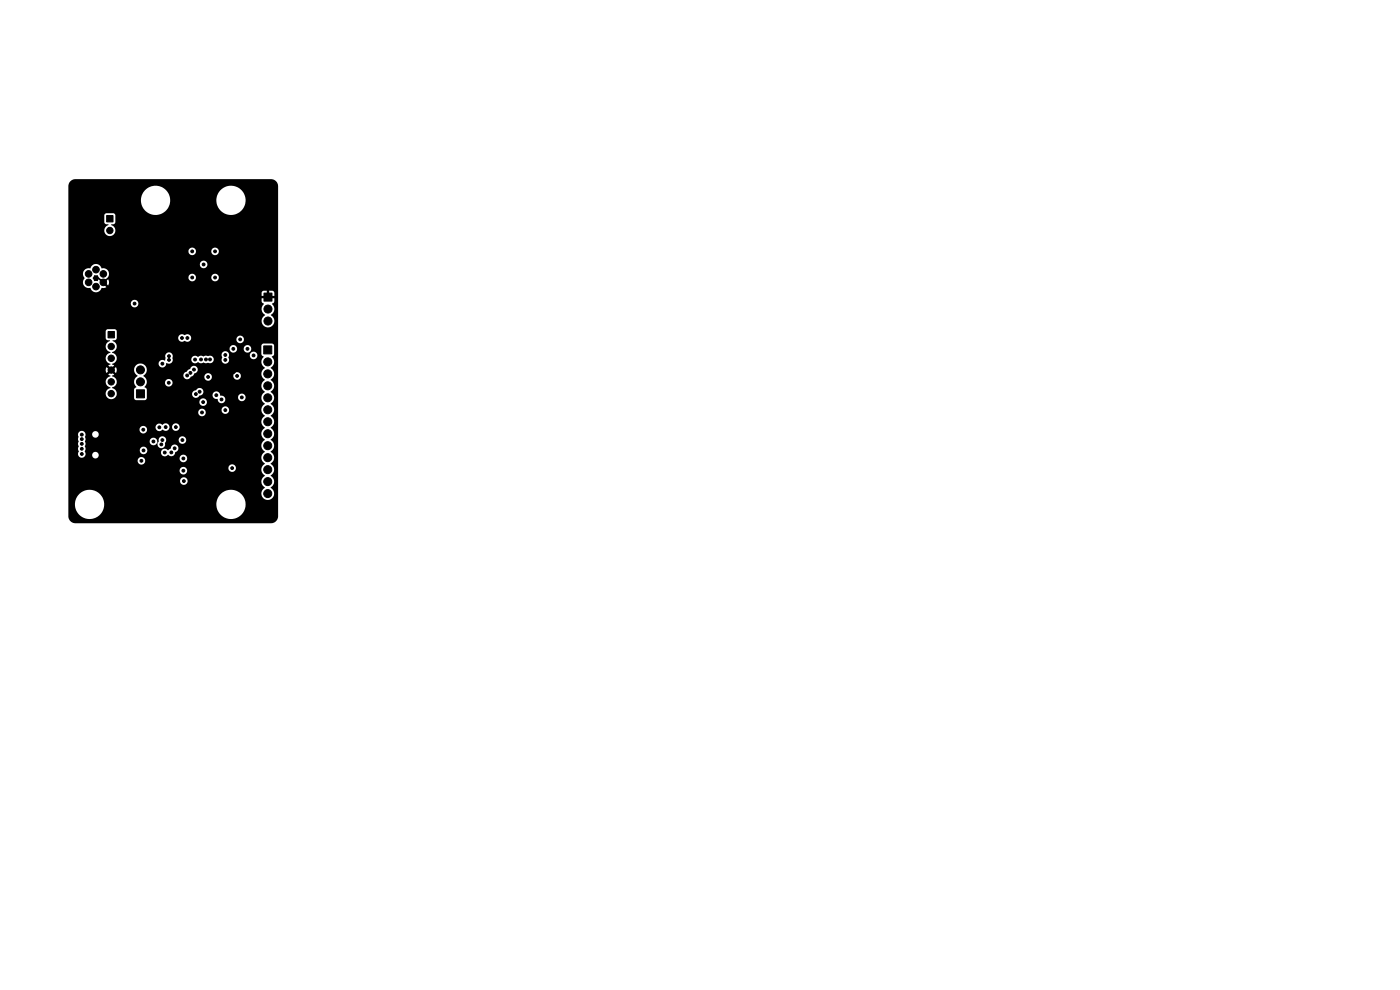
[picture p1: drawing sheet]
<svg xmlns="http://www.w3.org/2000/svg" width="297mm" height="210mm" viewBox="0 0 297 210" stroke-linecap="round" stroke-linejoin="round" font-family="sans-serif">
<g fill="#000" stroke="#000" stroke-width=".21">
<path d="M22.6 45.7h1.4v1.4h-1.4zM22.9 70.3h1.4v1.4h-1.4zM56 73.4h1.7v1.7h-1.7zM56 62.2h1.7v1.7h-1.7zM28.9 82.7h1.7v1.7h-1.7z"/>
<circle cx="18.8" cy="59.9" r=".7"/>
<circle cx="18.8" cy="58.1" r=".7"/>
<circle cx="20.4" cy="57.2" r=".7"/>
<circle cx="21.9" cy="59.9" r=".7"/>
<circle cx="21.9" cy="58.1" r=".7"/>
<circle cx="23.3" cy="48.9" r=".67"/>
<circle cx="40.8" cy="58.9" r=".3"/>
<circle cx="40.8" cy="53.3" r=".3"/>
<circle cx="43.2" cy="56.1" r=".3"/>
<circle cx="45.6" cy="58.9" r=".3"/>
<circle cx="45.6" cy="53.3" r=".3"/>
<circle cx="20.4" cy="60.8" r=".7"/>
<circle cx="23.6" cy="78.5" r=".67"/>
<circle cx="23.6" cy="73.5" r=".67"/>
<circle cx="23.6" cy="76" r=".67"/>
<circle cx="28.5" cy="64.4" r=".3"/>
<circle cx="29.8" cy="78.5" r=".85"/>
<circle cx="32.2" cy="60.7" r=".3"/>
<circle cx="32.2" cy="60" r=".3"/>
<circle cx="32.9" cy="60.7" r=".3"/>
<circle cx="32.9" cy="60" r=".3"/>
<circle cx="33.6" cy="60.7" r=".3"/>
<circle cx="33.6" cy="60" r=".3"/>
<circle cx="34.5" cy="77.1" r=".3"/>
<circle cx="34.5" cy="72.6" r=".3"/>
<circle cx="34.6" cy="60.7" r=".3"/>
<circle cx="34.6" cy="74.8" r=".3"/>
<circle cx="34.6" cy="60" r=".3"/>
<circle cx="35.3" cy="60.7" r=".3"/>
<circle cx="35.3" cy="60" r=".3"/>
<circle cx="35.9" cy="75.6" r=".3"/>
<circle cx="35.9" cy="76.3" r=".3"/>
<circle cx="36" cy="60.7" r=".3"/>
<circle cx="36.1" cy="60" r=".3"/>
<circle cx="38.6" cy="71.7" r=".3"/>
<circle cx="39.7" cy="79.7" r=".3"/>
<circle cx="39.8" cy="71.7" r=".3"/>
<circle cx="40.4" cy="79.1" r=".3"/>
<circle cx="41.2" cy="78.4" r=".3"/>
<circle cx="41.4" cy="76.3" r=".3"/>
<circle cx="42.6" cy="76.3" r=".3"/>
<circle cx="43.7" cy="76.3" r=".3"/>
<circle cx="44.2" cy="80" r=".3"/>
<circle cx="44.6" cy="76.3" r=".3"/>
<circle cx="47.8" cy="75.3" r=".3"/>
<circle cx="47.8" cy="76.3" r=".3"/>
<circle cx="49.5" cy="74" r=".3"/>
<circle cx="49.6" cy="78.9" r=".3"/>
<circle cx="50.3" cy="79.7" r=".3"/>
<circle cx="50.9" cy="72" r=".3"/>
<circle cx="51.9" cy="79" r=".3"/>
<circle cx="52" cy="60.4" r=".3"/>
<circle cx="52.5" cy="74" r=".3"/>
<circle cx="53.8" cy="75.4" r=".3"/>
<circle cx="56.8" cy="76.8" r=".85"/>
<circle cx="56.8" cy="79.3" r=".85"/>
<circle cx="56.8" cy="65.6" r=".85"/>
<circle cx="56.8" cy="68.1" r=".85"/>
<circle cx="17.3" cy="93.1" r=".3"/>
<circle cx="17.3" cy="94.1" r=".3"/>
<circle cx="17.3" cy="92.2" r=".3"/>
<circle cx="17.3" cy="95.2" r=".3"/>
<circle cx="17.3" cy="96.3" r=".3"/>
<circle cx="23.6" cy="83.5" r=".67"/>
<circle cx="23.6" cy="81" r=".67"/>
<circle cx="29.8" cy="81" r=".85"/>
<circle cx="30" cy="97.8" r=".3"/>
<circle cx="30.4" cy="91.1" r=".3"/>
<circle cx="30.5" cy="95.5" r=".3"/>
<circle cx="32.6" cy="93.7" r=".3"/>
<circle cx="33.8" cy="90.7" r=".3"/>
<circle cx="34.2" cy="94.3" r=".3"/>
<circle cx="34.5" cy="93.4" r=".3"/>
<circle cx="34.9" cy="96" r=".3"/>
<circle cx="35.1" cy="99.8" r=".3"/>
<circle cx="35.2" cy="90.6" r=".3"/>
<circle cx="35.8" cy="81.2" r=".3"/>
<circle cx="36.3" cy="96" r=".3"/>
<circle cx="37.1" cy="95.1" r=".3"/>
<circle cx="37.3" cy="90.6" r=".3"/>
<circle cx="38.7" cy="93.4" r=".3"/>
<circle cx="38.9" cy="99.8" r=".3"/>
<circle cx="38.9" cy="97.3" r=".3"/>
<circle cx="39" cy="85.3" r=".3"/>
<circle cx="39" cy="87.5" r=".3"/>
<circle cx="41.6" cy="83.6" r=".3"/>
<circle cx="42.3" cy="83.1" r=".3"/>
<circle cx="42.9" cy="87.5" r=".3"/>
<circle cx="43.1" cy="85.3" r=".3"/>
<circle cx="45.9" cy="83.8" r=".3"/>
<circle cx="46.5" cy="93.4" r=".3"/>
<circle cx="46.5" cy="97.3" r=".3"/>
<circle cx="47" cy="84.7" r=".3"/>
<circle cx="47.8" cy="87" r=".3"/>
<circle cx="49.3" cy="99.3" r=".3"/>
<circle cx="51.3" cy="84.3" r=".3"/>
<circle cx="56.8" cy="99.6" r=".85"/>
<circle cx="56.8" cy="94.5" r=".85"/>
<circle cx="56.8" cy="84.4" r=".85"/>
<circle cx="56.8" cy="89.5" r=".85"/>
<circle cx="56.8" cy="86.9" r=".85"/>
<circle cx="56.8" cy="81.8" r=".85"/>
<circle cx="56.8" cy="92" r=".85"/>
<circle cx="56.8" cy="97.1" r=".85"/>
<circle cx="35.1" cy="102.1" r=".3"/>
<circle cx="39" cy="102.1" r=".3"/>
<circle cx="56.8" cy="104.7" r=".85"/>
<circle cx="56.8" cy="102.2" r=".85"/>
</g>
<path d="M14.9 38.5l.5-.4 .6-.1h41.5a1.5 1.5 0 0 1 1.5 1.5v70a1.5 1.5 0 0 1-1.5 1.5h-41.5a1.5 1.5 0 0 1-1.5-1.5v-2.3h1.4a3.1 3.1 0 0 0 3.1 2.9 3.1 3.1 0 0 0 3.1-2.9h23.8v.3a3.1 3.1 0 0 0 4.6 2.2 3.1 3.1 0 0 0 .6-5h4.3l.1 .2a1.37 1.37 0 0 0 2.2 .8 1.37 1.37 0 0 0-.3-2.3 1.45 1.45 0 0 0 0-2.5 1.45 1.45 0 0 0 0-2.6 1.46 1.46 0 0 0 0-2.5 1.46 1.46 0 0 0 0-2.5 1.46 1.46 0 0 0 0-2.6 1.45 1.45 0 0 0 0-2.5 1.45 1.45 0 0 0 0-2.6 1.46 1.46 0 0 0 0-2.5 1.45 1.45 0 0 0 0-2.5 1.45 1.45 0 0 0 0-2.6 1.49 1.49 0 0 0 .3-2.4l.4-.4v-2.1l-.3-.2h-1.9l-.4 .4-.1 1.8 .2 .3 .3 .2a1.49 1.49 0 0 0 .3 2.4 1.46 1.46 0 0 0 0 2.6 1.46 1.46 0 0 0 0 2.5 1.45 1.45 0 0 0 0 2.6 1.46 1.46 0 0 0 0 2.5 1.46 1.46 0 0 0 0 2.5 1.46 1.46 0 0 0 0 2.6 1.45 1.45 0 0 0 0 2.5 1.46 1.46 0 0 0 0 2.6 1.45 1.45 0 0 0 0 2.5 1.45 1.45 0 0 0 0 2.5l-.6 .6-.2 .7h-4.3a3.1 3.1 0 0 0-3.4-.5 3.1 3.1 0 0 0-1.8 3h-23.8v-.4a3.1 3.1 0 0 0-3.3-2.9 3.1 3.1 0 0 0-2.9 3.3h-1.4v-5.1h23.7v.1a.81 .81 0 0 0 1.3 .5 .81 .81 0 0 0-.2-1.4 .81 .81 0 0 0-1.1 .8h-23.7v-2.3h23.6v.2a.8 .8 0 0 0 1.2 .6 .8 .8 0 0 0 .2-1.3h8.9l.1 .2a.81 .81 0 0 0 1.3 .4 .81 .81 0 0 0-.2-1.3 .81 .81 0 0 0-1.2 .7l-9-.1a.81 .81 0 0 0-.8-.1 .81 .81 0 0 0-.5 .7h-23.6v-2h14.7v.1a.81 .81 0 0 0 1.1 .6 .81 .81 0 0 0 .3-1.2h7.5v.1a.81 .81 0 0 0 1.3 .5 .81 .81 0 0 0-.2-1.4 .81 .81 0 0 0-1.1 .8l-7.5-.1a.81 .81 0 0 0-.9-.2 .81 .81 0 0 0-.5 .8h-14.7v-1.5h2l.1 .2a.8 .8 0 0 0 .7 .6 .8 .8 0 0 0 .8-.5h1.4l.1 .2a.7 .7 0 0 0 1.1 .3 .7 .7 0 0 0-.2-1.2 .7 .7 0 0 0-1 .7h-1.4v-.5l-.1-.4 .1-.2h11.5l.2 .6a.8 .8 0 0 0 1.3-.1h3l.1 .2a.9 .9 0 0 0 1.5 .3 .88 .88 0 0 0 1 .2 .88 .88 0 0 0 .5-.8 .83 .83 0 0 0 .6-1 .83 .83 0 0 0-1-.6 .83 .83 0 0 0-.6 .9h-.2a.37 .37 0 0 1-.3 .3 .37 .37 0 0 1-.4-.2 .81 .81 0 0 0-1.2 .7h-3l.1-.1a.81 .81 0 0 0-.6-1.1 .81 .81 0 0 0-1 .7h-11.5l.1-.3-.2-.5 .2-.6-.2-.4h13.7a.85 .85 0 0 0 .7 .7 .85 .85 0 0 0 1-.4 .86 .86 0 0 0 .8 1.1 .86 .86 0 0 0 .8-1.2l.3-.5h2.6v.1a.81 .81 0 0 0 1.3 .5 .81 .81 0 0 0-.1-1.4 .81 .81 0 0 0-1.2 .8h-2.6l-.1-.2a.83 .83 0 0 0-1-.6 .83 .83 0 0 0-.5 1.1l-.3 .2a.85 .85 0 0 0-.7-1 .85 .85 0 0 0-1 .8h-13.7l.2-1.5h1.3a.7 .7 0 0 0 1.1 .5 .7 .7 0 0 0 0-1.1 .7 .7 0 0 0-1.1 .5v.1h-1.3a.83 .83 0 0 0-1.1-.8 .83 .83 0 0 0-.4 1.3l-.2 .4 .2 .6-.2 .4 .2 .6-.2 .5 .2 .6-.2 .5h-2v-5.2h15.1a.81 .81 0 0 0 1.1 .8 .81 .81 0 0 0 .3-1.2h2v.1a.9 .9 0 0 0 1.6 .4l.1 .1a.8 .8 0 0 0 1.3-.7h.5v.2a.81 .81 0 0 0 1.3 .4 .81 .81 0 0 0-.2-1.3 .81 .81 0 0 0-1.1 .7h-.5l-.1-.2a.92 .92 0 0 0-1.5-.3 .8 .8 0 0 0-.9-.2 .8 .8 0 0 0-.5 .8l-2-.1a.81 .81 0 0 0-.9-.2 .81 .81 0 0 0-.5 .7h-15.1v-3.6h27.5l.1 .2a.81 .81 0 0 0 1.1 .5 .81 .81 0 0 0 .3-1.2h3.5v.2a.81 .81 0 0 0 1.3 .4 .81 .81 0 0 0-.2-1.3 .81 .81 0 0 0-1.1 .7h-3.5a.81 .81 0 0 0-.9-.3 .81 .81 0 0 0-.6 .8h-27.5v-2.2h27.8v.2a.81 .81 0 0 0 1.3 .4 .81 .81 0 0 0-.1-1.3 .81 .81 0 0 0-1.2 .7h-27.8v-1.8h7.9v.2a1.2 1.2 0 0 0 2.1 .6 1.2 1.2 0 0 0-.8-2l.1-.1a1.18 1.18 0 0 0 1-1.2h3.6l.1 .5 .4 .6-.5 .5 .1 1.9 .3 .4 2.1-.1 .2-.3v-.9h9.6a.84 .84 0 0 0 .7 .8 .84 .84 0 0 0 .9-.5l2.8-.1v.2a.81 .81 0 0 0 1 .6 .88 .88 0 0 0 .7 .9 .88 .88 0 0 0 1-.6l-.1-.6h2.8a.81 .81 0 0 0 1.1 .7 .81 .81 0 0 0 .2-1.3 .81 .81 0 0 0-1.3 .4v.2h-2.8l-.4-.3h-.5a.87 .87 0 0 0-.8-.9 .87 .87 0 0 0-.9 .7h-2.4a.82 .82 0 0 0 .2-1.3 .82 .82 0 0 0-1.3 .3 .81 .81 0 0 0-.9 .8h-9.6v-1l-.4-.5 .4-.9h3.9v.2a.81 .81 0 0 0 1.3 .4 .81 .81 0 0 0-.2-1.3 .81 .81 0 0 0-1.1 .7h-3.9l-.1-.9-.6-.6h8.5v.1a.8 .8 0 0 0 .7 .7 .8 .8 0 0 0 .8-.5h2.9l.1 .1a.8 .8 0 0 0 .9 .6 .8 .8 0 0 0 .6-1h4.6v.2a.81 .81 0 0 0 1.3 .5 .81 .81 0 0 0-.1-1.4 .81 .81 0 0 0-1.2 .7h-4.6a.8 .8 0 0 0-.9-.5 .8 .8 0 0 0-.7 .8h-2.9l.5-.3 .3-.4a.85 .85 0 0 0 .8-.9 .85 .85 0 0 0-.8-.8 .85 .85 0 0 0-.9 .7l-.4 .2-.3 .4a.79 .79 0 0 0-.7 .8l-8.4-.1a1.35 1.35 0 0 0 .6-1.3 1.35 1.35 0 0 0-1-1.2h3.5l.1 .2a.84 .84 0 0 0 .9 .6 .84 .84 0 0 0 .7-.9h.1a.8 .8 0 0 0 .9 0 .8 .8 0 0 0 .3-.7h4v.1a.9 .9 0 0 0 1.5 .4v.1a.95 .95 0 0 0 1.1 0l.5 .2 .5-.1a.8 .8 0 0 0 1.1-.6h1.7v.1a.83 .83 0 0 0 1.2 .5 .83 .83 0 0 0 .3-1.2l.1-.4h4.4a.81 .81 0 0 0 1.2 .7 .81 .81 0 0 0 .1-1.3 .81 .81 0 0 0-1.3 .4v.2h-4.4a.83 .83 0 0 0-1.1-.9 .83 .83 0 0 0-.3 1.4l-.2 .5h-1.7a.87 .87 0 0 0-1.3-.9l-.3-.1a.89 .89 0 0 1-1.1 .1h-.3a.43 .43 0 0 1-.7 0 .81 .81 0 0 0-1 .8h-4v-.3a.84 .84 0 0 0-.3-1.1 .84 .84 0 0 0-1.1 .1l-.1 .4-.1 1.1h-.1a.8 .8 0 0 0-1.3 .6h-3.6a1.4 1.4 0 0 0-1.5 1 1.4 1.4 0 0 0 .7 1.6l-.6 .6-.2 .7h-3.6a1.96 1.96 0 0 0-1-1.3l.4-.2-.5-.5 .4-.4 .5 .5a1.17 1.17 0 0 0 0-1.2l-.5 .5-.4-.4 .5-.5-.5-.2a1.27 1.27 0 0 0 1.1-1.3 1.27 1.27 0 0 0-1.1-1.2l.6-.4 .4-.4h24a.81 .81 0 0 0 .8 .8 .81 .81 0 0 0 .8-.8h1.4v.2a.81 .81 0 0 0 1.3 .4 .81 .81 0 0 0-.2-1.3 .81 .81 0 0 0-1.1 .7h-1.4v-.2a.81 .81 0 0 0-.9-.6 .81 .81 0 0 0-.7 .8l-24-.1a1.31 1.31 0 0 0-.8-1.6l.6-.2 .3-.4h13a.9 .9 0 0 0 1.4 .6 .8 .8 0 0 0 1.3-.3h9.6l.1 .2a.81 .81 0 0 0 1.3 .4 .81 .81 0 0 0-.2-1.3 .81 .81 0 0 0-1.2 .7h-9.6v-.1a.9 .9 0 0 0-.4-.9 .9 .9 0 0 0-1 .1 .81 .81 0 0 0-.8-.1 .81 .81 0 0 0-.5 .7h-13v-1.4l-.2-.3-.3-.2h-1.5l-.4 .4v1.6l.3 .3 .6 .2a1.25 1.25 0 0 0-.9 1.3 1.25 1.25 0 0 0 1 1.1 1.27 1.27 0 0 0-1 1.3 1.27 1.27 0 0 0 1 1.2l-.4 .3 .5 .5-.4 .4-.5-.5-.2 .6 .2 .6 .5-.5 .4 .4-.5 .5 .4 .3a1.24 1.24 0 0 0-1 1.2 1.24 1.24 0 0 0 1 1.2l-.1 .2a1.18 1.18 0 0 0-.9 1.1h-7.9v-15.4h41v.2a1.38 1.38 0 0 0 2.2 .8 1.38 1.38 0 0 0-.2-2.3 1.49 1.49 0 0 0 .2-2.4l.4-.2 .1-.3v-.6h-.9v-.5h.9l-.1-.9-.4-.2h-.6v.9h-.5v-.9h-.7l-.3 .2-.1 .9h.9v.5h-.9l.1 .8 .4 .3a1.56 1.56 0 0 0 .2 2.4l-.5 .6-.2 .7h-41v-3.7h13.2a.81 .81 0 0 0 1.2 .7 .81 .81 0 0 0 .2-1.3 .81 .81 0 0 0-1.3 .4l-.1 .2h-13.2v-4.5h3.1a1.35 1.35 0 0 0 1.6 1.2 1.27 1.27 0 0 0 1.2 .9 1.27 1.27 0 0 0 1.2-.9l1-.2-.7-.7h.2l.1-.3 .7 .7a1.19 1.19 0 0 0 0-1.4l-.6 .7-.1-.1a.33 .33 0 0 0-.4-.2 .33 .33 0 0 0-.2 .3l-.7-.7-.2 .4h-.2a.65 .65 0 0 1-.8-.4 .65 .65 0 0 1 .3-.8h.2a.4 .4 0 0 1 .5 0 .4 .4 0 0 1 .2 .3l1 .8 .9-.6h17.2v.2a.81 .81 0 0 0 .9 .6 .81 .81 0 0 0 .7-.8h3.2v.2a.81 .81 0 0 0 1.3 .4 .81 .81 0 0 0-.1-1.4 .81 .81 0 0 0-1.2 .8h-3.2v-.2a.81 .81 0 0 0-.9-.6 .81 .81 0 0 0-.7 .8h-17.2l.1-.2a1.29 1.29 0 0 0-.1-1.4 1.29 1.29 0 0 0-1.3-.4l-.2-.5-.5-.3h21.6v.2a.81 .81 0 0 0 1.3 .4 .81 .81 0 0 0-.2-1.3 .81 .81 0 0 0-1.1 .7l-21.7-.1a1.38 1.38 0 0 0-1.6 .9 1.28 1.28 0 0 0-1.4 .7 1.28 1.28 0 0 0 .2 1.5l-.3 .8h-3.1v-6.6h25.5a.81 .81 0 0 0 .8 .8 .81 .81 0 0 0 .8-.8h3.2v.2a.81 .81 0 0 0 1.3 .5 .81 .81 0 0 0-.1-1.4 .81 .81 0 0 0-1.2 .7h-3.2v-.2a.81 .81 0 0 0-.9-.6 .81 .81 0 0 0-.7 .8h-25.5v-4.4h7.6v.2a1.21 1.21 0 0 0 2.1 .6 1.21 1.21 0 0 0-.6-2l.6-.2 .2-.2v-1.8l-.3-.3h-1.6l-.4 .4v1.6l.3 .3 .6 .1v.2a1.19 1.19 0 0 0-.9 1.1h-7.6v-6.2h15.4v.3a3.1 3.1 0 0 0 3.3 2.6 3.1 3.1 0 0 0 2.9-2.9h9.8v.3a3.1 3.1 0 0 0 5 2 3.1 3.1 0 0 0-.6-5.3 3.1 3.1 0 0 0-4.4 3h-9.8v-.4a3.1 3.1 0 0 0-3.3-2.9 3.1 3.1 0 0 0-2.9 3.3h-15.4v-3.4z" fill="#000"/>
</svg>
